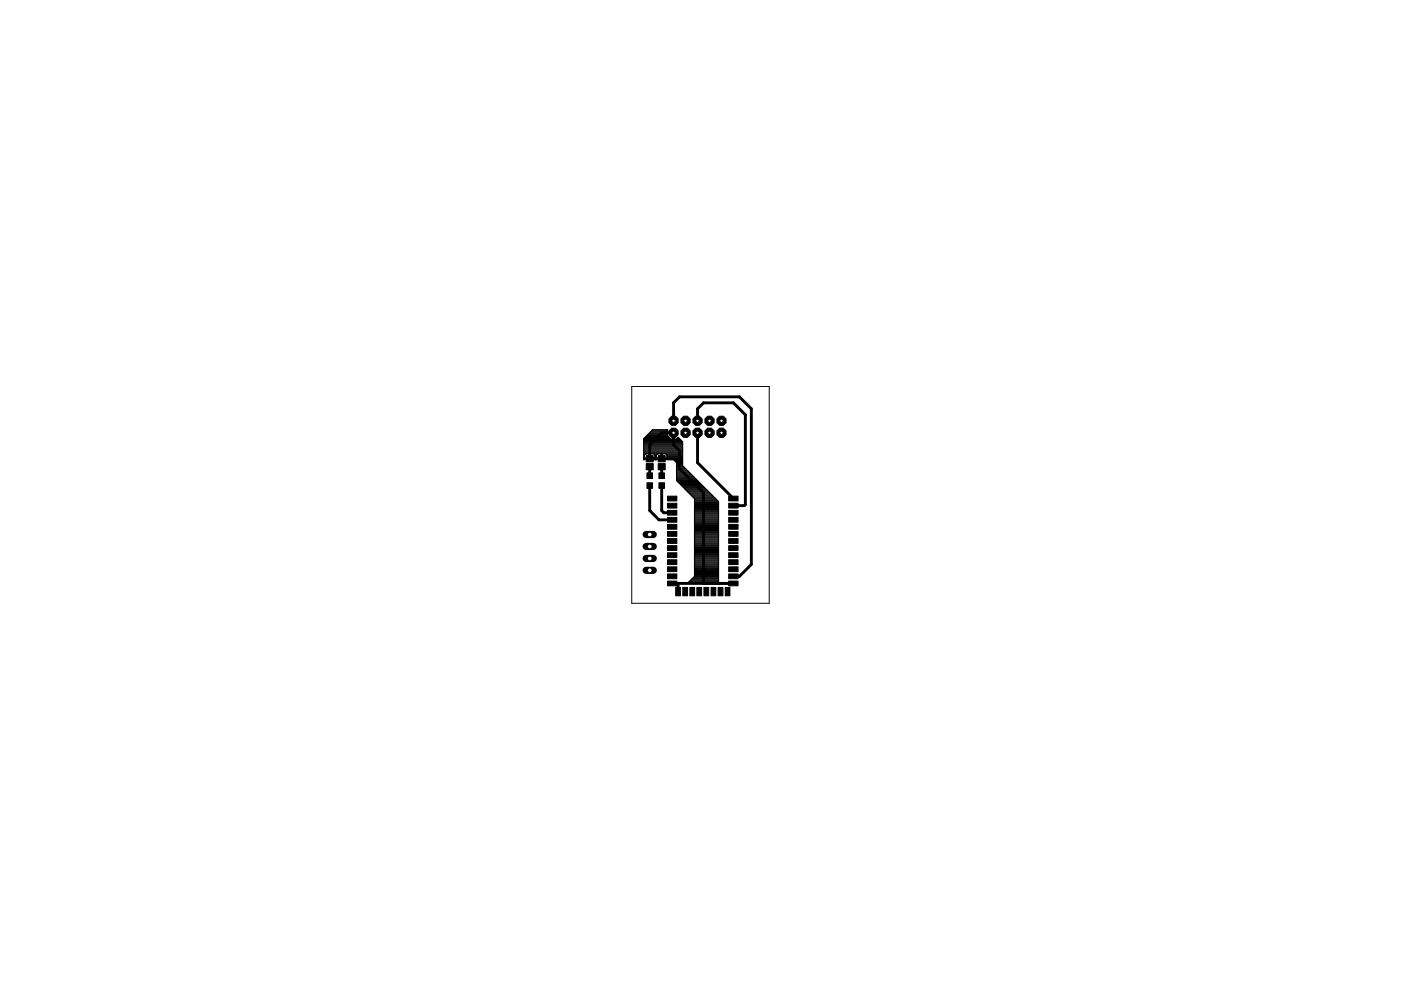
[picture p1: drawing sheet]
<svg xmlns="http://www.w3.org/2000/svg" width="297mm" height="210mm" viewBox="0 0 297 210" stroke-linecap="round" stroke-linejoin="round" font-family="sans-serif">
<g fill="#000" stroke="#000" stroke-width=".21">
<path d="M137 98.3h1.5v1.3h-1.5zM137 96.6h1.5v1.3h-1.5zM139.6 98.3h1.4v1.3h-1.4zM139.6 96.6h1.4v1.3h-1.4zM137.2 100.3h1.1v1.2h-1.1zM137.2 102.4h1.1v1.1h-1.1zM139.7 100.3h1.2v1.2h-1.2zM139.7 102.4h1.2v1.1h-1.2zM141.5 118.7h2v1h-2zM141.5 117.2h2v1h-2zM141.5 115.7h2v1h-2zM141.5 114.2h2v1h-2z"/>
<path d="M141.5 112.7h2v1h-2zM141.5 111.2h2v1h-2zM141.5 109.7h2v1h-2zM141.5 108.2h2v1h-2zM141.5 106.7h2v1h-2zM141.5 105.2h2v1h-2zM154.5 105.2h2v1h-2zM154.5 106.7h2v1h-2zM154.5 108.2h2v1h-2zM154.5 109.7h2v1h-2zM154.5 111.2h2v1h-2zM154.5 112.7h2v1h-2z"/>
<path d="M154.5 114.2h2v1h-2zM154.5 115.7h2v1h-2zM154.5 117.2h2v1h-2zM154.5 118.7h2v1h-2zM141.5 123.2h2v1h-2zM141.5 121.7h2v1h-2zM141.5 120.2h2v1h-2zM143.3 124.5h1v1.8h-1zM144.8 124.5h1v1.8h-1zM146.3 124.5h1v1.8h-1zM147.7 124.5h1.1v1.8h-1.1zM149.2 124.5h1.1v1.8h-1.1z"/>
<path d="M150.7 124.5h1.1v1.8h-1.1zM152.3 124.5h1v1.8h-1zM153.8 124.5h1v1.8h-1zM154.5 120.2h2v1h-2zM154.5 121.7h2v1h-2zM154.5 123.2h2v1h-2z"/>
<circle cx="142.8" cy="91.8" r="1.05"/>
</g>
<path d="M137.8 99v1.9M140.3 97.3h-2.5v-3l2.5-2.5h2.5v2.5l1.3 1.3v3.8l5.1 5v19.3M140.3 99v1.9M142.8 89.2v-3.8l1.3-1.3h12.7l2.5 2.6v33l-2.5 2.5h-1.3M147.9 91.8v6.3l7.6 7.6M147.9 89.2v-2.5l1.3-1.3h6.3l2.5 2.5v19.1l-.2 .2h-2.3M137.8 103v5.2l1.9 2h2.8M140.3 103v5.2l.4 .5h1.8M142.5 123.7h13M143.8 123.7v1.7" fill="none" stroke="#000" stroke-width=".61"/>
<g fill="none" stroke="#000" stroke-width=".25">
<path d="M136.5 97.4h.1M136.5 97.2h1.1M136.5 97h.1M136.5 96.8h.1M136.5 96.5h.1M136.5 96.3h.3M136.5 96.1h8.2M136.5 95.9h8.2M136.5 95.6h8.2M136.5 95.4h8.2M136.5 95.2h8.2M136.5 95h8.2"/>
<path d="M136.5 94.7h8.2M136.5 94.5h8.2M136.5 94.3h8.2M136.5 94.1h8.2M136.5 93.9h8.2M136.5 93.6h8.2M136.5 93.4h8M136.5 93.2h7.8M136.5 93h5.6M136.8 96.3l-.2 .8h2.3l-.2-.8M136.8 92.8h5.1M137 92.5h4.7"/>
<path d="M137.2 92.3h4.3M137.4 92.1h4.1M137.6 97h.3M137.6 96.8h.3M137.6 96.5h.3M137.6 96.3h.3M137.6 91.9h3.9M137.9 91.6h3.6M137.9 97.2h2.3M138.1 91.4h3.4M138.3 91.2h3.2M138.7 96.3l-.8-.1v1.2h2.3v-1.2l-.9 .1"/>
<path d="M138.7 96.3h.6M138.9 97.4h.2M138.9 97h.2M138.9 96.8h.2M138.9 96.5h.3M139.3 96.3l-.2 .8h2.3l-.1-.8M140.2 97h.2M140.2 96.8h.2M140.2 96.5h.2M140.2 96.3h.2M140.4 97.2h4.3M141.3 96.3l-.9-.1v1.2l2.4 .1 .6 .6v3.8"/>
<path d="M141.3 96.3h3.4M141.4 97.4h3.3M141.4 97h3.3M141.4 96.8h3.3M141.4 96.5h3.3M141.5 92.3l.8 .8h.5v-1.4h-1.3l.1-.6h-3.2l-1.9 1.9v4.5l1.1-.1v-1.2l-.8 .1M141.5 92.3v-.5h1.4v1.3h.5l.4-.4 .9 1M142.8 93h.1M142.8 92.8h.1M142.8 92.5h.1M142.8 92.3h.1M142.8 92.1h.1"/>
<path d="M142.8 91.9h.1M143 97.6h1.7M143.2 97.9h1.5M143.4 98.1h1.3M143.4 99.8h2.4M143.4 99.6h2.2M143.4 99.4h2M143.4 99.2h1.8M143.4 99h1.5M143.4 98.7h1.3M143.4 98.5h1.3M143.4 98.3h1.3"/>
<path d="M143.5 93h.5M143.7 92.8h.1M144.7 93.7v5l7.6 7.6v17.2h-6.3l1.3-1.3v-16.5l-3.9-3.8M143.4 101.9h4.4M143.4 101.6h4.2M143.4 101.4h4M143.4 101.2h3.8M143.4 101h3.5M143.4 100.7h3.3M143.4 100.5h3.1M143.4 100.3h2.9M143.4 100.1h2.6"/>
<path d="M143.6 102.1h4.5M143.8 102.3h4.5M144.1 102.5h4.4M144.3 102.7h4.4M144.5 103h4.4M144.7 103.2h4.5M144.9 103.4h4.5M145.2 103.6h4.4M145.4 103.8h4.4M145.6 104.1h4.5M145.8 104.3h4.5M146 104.5h4.5"/>
<path d="M146.3 104.7h4.4M146.5 105h4.4M146.7 105.2h4.5M146.9 105.4h4.5M147.2 105.6h4.4M147.3 119.8h5M147.3 119.6h5M147.3 119.4h5M147.3 119.2h5M147.3 118.9h5M147.3 118.7h5M147.3 118.5h5"/>
<path d="M147.3 118.3h5M147.3 118h5M147.3 117.8h5M147.3 117.6h5M147.3 117.4h5M147.3 117.2h5M147.3 116.9h5M147.3 116.7h5M147.3 116.5h5M147.3 116.3h5M147.3 116.1h5M147.3 115.8h5"/>
<path d="M147.3 115.6h5M147.3 115.4h5M147.3 115.2h5M147.3 114.9h5M147.3 114.7h5M147.3 114.5h5M147.3 114.3h5M147.3 114h5M147.3 113.8h5M147.3 113.6h5M147.3 113.4h5M147.3 113.2h5"/>
<path d="M147.3 112.9h5M147.3 112.7h5M147.3 112.5h5M147.3 112.3h5M147.3 112.1h5M147.3 111.8h5M147.3 111.6h5M147.3 111.4h5M147.3 111.2h5M147.3 111h5M147.3 110.7h5M147.3 110.5h5"/>
<path d="M147.3 110.3h5M147.3 110.1h5M147.3 109.8h5M147.3 109.6h5M147.3 109.4h5M147.3 109.2h5M147.3 108.9h5M147.3 108.7h5M147.3 108.5h5M147.3 108.3h5M147.3 108.1h5M147.3 107.8h5"/>
<path d="M147.3 107.6h5M147.3 107.4h5M147.3 107.2h5M147.3 107h5M147.3 106.7h5M147.3 106.5h5M147.3 106.3h5M147.3 106.1h4.7M147.3 105.8h4.5M146.1 123.4h6.2M146.3 123.1h6M146.5 122.9h5.8"/>
<path d="M146.7 122.7h5.6M147 122.5h5.3M147.2 122.3h5.1M147.3 122h5M147.3 121.8h5M147.3 121.6h5M147.3 121.4h5M147.3 121.2h5M147.3 120.9h5M147.3 120.7h5M147.3 120.5h5M147.3 120.3h5"/>
<path d="M147.3 120.1h5"/>
</g>
<circle cx="142.8" cy="91.8" r=".36" fill="#fff" stroke="#000" stroke-width=".21"/>
<circle cx="142.8" cy="89.2" r="1.05" fill="#000" stroke="#000" stroke-width=".21"/>
<circle cx="142.8" cy="89.2" r=".36" fill="#fff" stroke="#000" stroke-width=".21"/>
<circle cx="145.4" cy="91.8" r="1.05" fill="#000" stroke="#000" stroke-width=".21"/>
<circle cx="145.4" cy="91.8" r=".36" fill="#fff" stroke="#000" stroke-width=".21"/>
<circle cx="145.4" cy="89.2" r="1.05" fill="#000" stroke="#000" stroke-width=".21"/>
<circle cx="145.4" cy="89.2" r=".36" fill="#fff" stroke="#000" stroke-width=".21"/>
<circle cx="147.9" cy="91.8" r="1.05" fill="#000" stroke="#000" stroke-width=".21"/>
<circle cx="147.9" cy="91.8" r=".36" fill="#fff" stroke="#000" stroke-width=".21"/>
<circle cx="147.9" cy="89.2" r="1.05" fill="#000" stroke="#000" stroke-width=".21"/>
<circle cx="147.9" cy="89.2" r=".36" fill="#fff" stroke="#000" stroke-width=".21"/>
<circle cx="150.4" cy="91.8" r="1.05" fill="#000" stroke="#000" stroke-width=".21"/>
<circle cx="150.4" cy="91.8" r=".36" fill="#fff" stroke="#000" stroke-width=".21"/>
<circle cx="150.4" cy="89.2" r="1.05" fill="#000" stroke="#000" stroke-width=".21"/>
<circle cx="150.4" cy="89.2" r=".36" fill="#fff" stroke="#000" stroke-width=".21"/>
<circle cx="153" cy="91.8" r="1.05" fill="#000" stroke="#000" stroke-width=".21"/>
<circle cx="153" cy="91.8" r=".36" fill="#fff" stroke="#000" stroke-width=".21"/>
<circle cx="153" cy="89.2" r="1.05" fill="#000" stroke="#000" stroke-width=".21"/>
<circle cx="153" cy="89.2" r=".36" fill="#fff" stroke="#000" stroke-width=".21"/>
<path d="M137 120.9h1.5" fill="none" stroke="#000" stroke-width="1.5"/>
<circle cx="137.8" cy="120.9" r=".51" fill="#fff" stroke="#000" stroke-width=".21"/>
<path d="M137 118.4h1.5" fill="none" stroke="#000" stroke-width="1.5"/>
<circle cx="137.8" cy="118.4" r=".51" fill="#fff" stroke="#000" stroke-width=".21"/>
<path d="M137 115.9h1.5" fill="none" stroke="#000" stroke-width="1.5"/>
<circle cx="137.8" cy="115.9" r=".51" fill="#fff" stroke="#000" stroke-width=".21"/>
<path d="M137 113.3h1.5" fill="none" stroke="#000" stroke-width="1.5"/>
<circle cx="137.8" cy="113.3" r=".51" fill="#fff" stroke="#000" stroke-width=".21"/>
<path d="M133.9 81.9h29.2v46h-29.2z" fill="none" stroke="#000" stroke-width=".21"/>
</svg>
